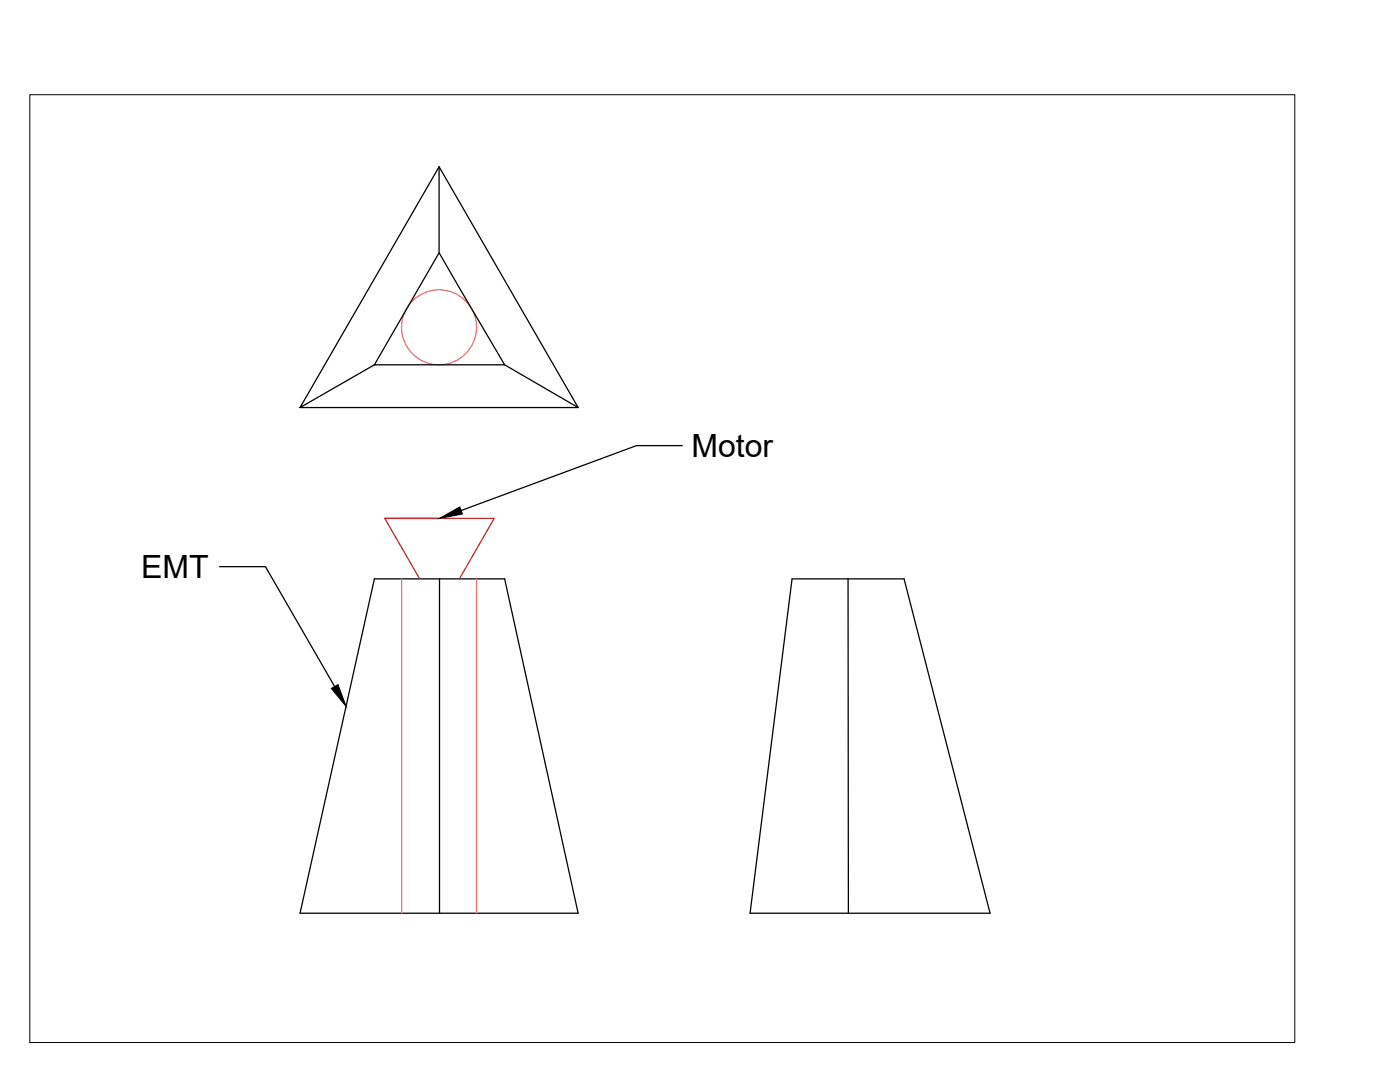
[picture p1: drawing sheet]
<svg xmlns="http://www.w3.org/2000/svg" width="279mm" height="216mm" viewBox="0 0 279 216" stroke-linecap="round" stroke-linejoin="round" font-family="sans-serif">
<defs><g id="words">
<g font-size="6.4">
<text x="138" y="91.2">Motor</text>
<text x="28.2" y="115.4">EMT</text>
</g>
</g></defs>
<!-- layer: 0 -->
<g fill="none" stroke="#f27172" stroke-width=".25">
<path d="M80.2 115.5v66.7M95.1 115.5v66.7"/>
<circle cx="87.6" cy="65.3" r="7.5"/>
</g>
<path d="M87.6 33.3v17.1M87.6 50.4l13.1 22.4h-26zM74.7 72.8l-14.8 8.5 27.7-48 27.8 48h-55.5M100.7 72.8l14.7 8.5M136.2 88.9h-9.2l-35 13M43.8 113.1h9.2l13.8 23.9M74.7 115.5h26l14.7 66.7h-55.5zM76.8 103.4h10.7M87.7 115.5v66.7M158.1 115.5h22.3l17.2 66.7h-47.9zM169.2 115.5l.1 66.7" fill="none" stroke="#000" stroke-width=".25"/>
<path d="M83.8 115.5l-7-12.1h21.8l-6.9 12.1" fill="none" stroke="#cd2027" stroke-width=".25"/>
<path d="M5.9 18.9h252.5v189.1h-252.5z" fill="none" stroke="#000" stroke-width=".2"/>
<path d="M87.7 103.4l4.1-2.2 .5 1.4zM66.1 137.4l1.4-.8 1.6 4.3z" fill="#000" stroke="#000" stroke-width=".2"/>
<use href="#words"/>
</svg>
